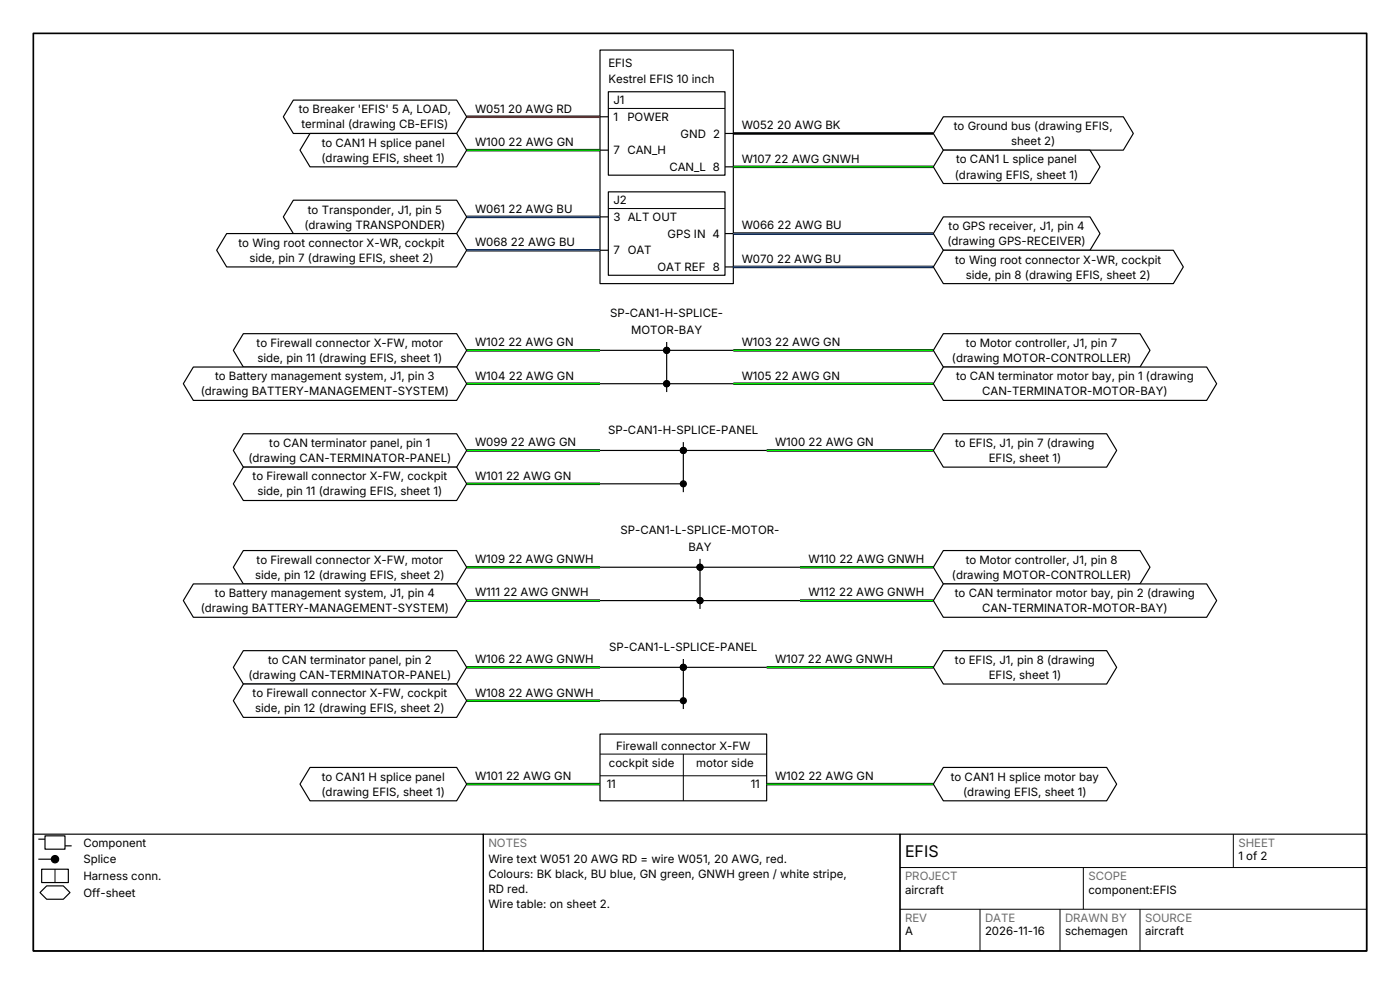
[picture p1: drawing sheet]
<svg xmlns="http://www.w3.org/2000/svg" width="420mm" height="297mm" viewBox="0 0 420 297" stroke-linecap="round" stroke-linejoin="round" font-family="sans-serif">
<defs><g id="words">
<text font-size="4.8" x="271.5" y="256.7">EFIS</text>
<g font-size="3.4">
<text x="182.5" y="20">EFIS</text>
<text x="182.5" y="25">Kestrel EFIS 10 inch</text>
<text x="89.6" y="34">to Breaker 'EFIS' 5 A, LOAD,</text>
<text x="142.5" y="33.7">W051 20 AWG RD</text>
<text x="184" y="31.2">J1</text>
<text x="90.4" y="38.5">terminal (drawing CB-EFIS)</text>
<text x="184" y="36.2">1</text>
<text x="188.2" y="36.2">POWER</text>
<text x="204.2" y="41.2">GND 2</text>
<text x="222.5" y="38.7">W052 20 AWG BK</text>
<text x="286.2" y="39">to Ground bus (drawing EFIS,</text>
<text x="96.5" y="44">to CAN1 H splice panel</text>
<text x="142.5" y="43.7">W100 22 AWG GN</text>
<text x="184" y="46.2">7 CAN_H</text>
<text x="303.4" y="43.5">sheet 2)</text>
<text x="96.4" y="48.5">(drawing EFIS, sheet 1)</text>
<text x="200.8" y="51.2">CAN_L 8</text>
<text x="222.5" y="48.7">W107 22 AWG GNWH</text>
<text x="286.4" y="53.5">(drawing EFIS, sheet 1)</text>
<text x="286.8" y="49">to CAN1 L splice panel</text>
<text x="92.4" y="64">to Transponder, J1, pin 5</text>
<text x="142.5" y="63.7">W061 22 AWG BU</text>
<text x="184" y="61.2">J2</text>
<text x="91.3" y="68.5">(drawing TRANSPONDER)</text>
<text x="184" y="66.2">3 ALT OUT</text>
<text x="200.3" y="71.2">GPS IN 4</text>
<text x="222.5" y="68.7">W066 22 AWG BU</text>
<text x="284.6" y="69">to GPS receiver, J1, pin 4</text>
<text x="71.6" y="74">to Wing root connector X-WR, cockpit</text>
<text x="142.5" y="73.7">W068 22 AWG BU</text>
<text x="184" y="76.2">7 OAT</text>
<text x="284.2" y="73.5">(drawing GPS-RECEIVER)</text>
<text x="74.8" y="78.5">side, pin 7 (drawing EFIS, sheet 2)</text>
<text x="197.2" y="81.2">OAT REF 8</text>
<text x="222.5" y="78.7">W070 22 AWG BU</text>
<text x="286.6" y="79">to Wing root connector X-WR, cockpit</text>
<text x="289.7" y="83.5">side, pin 8 (drawing EFIS, sheet 2)</text>
<text x="183" y="95">SP-CAN1-H-SPLICE-</text>
<text x="189.3" y="100">MOTOR-BAY</text>
<text x="77" y="104">to Firewall connector X-FW, motor</text>
<text x="142.5" y="103.7">W102 22 AWG GN</text>
<text x="222.5" y="103.7">W103 22 AWG GN</text>
<text x="289.8" y="104">to Motor controller, J1, pin 7</text>
<text x="64.5" y="114">to Battery management system, J1, pin 3</text>
<text x="77.2" y="108.5">side, pin 11 (drawing EFIS, sheet 1)</text>
<text x="142.5" y="113.7">W104 22 AWG GN</text>
<text x="222.5" y="113.7">W105 22 AWG GN</text>
<text x="285.5" y="108.5">(drawing MOTOR-CONTROLLER)</text>
<text x="286.8" y="114">to CAN terminator motor bay, pin 1 (drawing</text>
<text x="60.2" y="118.5">(drawing BATTERY-MANAGEMENT-SYSTEM)</text>
<text x="294.6" y="118.5">CAN-TERMINATOR-MOTOR-BAY)</text>
<text x="182.4" y="130">SP-CAN1-H-SPLICE-PANEL</text>
<text x="80.8" y="134">to CAN terminator panel, pin 1</text>
<text x="142.5" y="133.7">W099 22 AWG GN</text>
<text x="232.5" y="133.7">W100 22 AWG GN</text>
<text x="286.6" y="134">to EFIS, J1, pin 7 (drawing</text>
<text x="74.5" y="138.5">(drawing CAN-TERMINATOR-PANEL)</text>
<text x="75.8" y="144">to Firewall connector X-FW, cockpit</text>
<text x="142.5" y="143.7">W101 22 AWG GN</text>
<text x="296.6" y="138.5">EFIS, sheet 1)</text>
<text x="77.2" y="148.5">side, pin 11 (drawing EFIS, sheet 1)</text>
<text x="186.1" y="160">SP-CAN1-L-SPLICE-MOTOR-</text>
<text x="206.5" y="165">BAY</text>
<text x="76.5" y="173.5">side, pin 12 (drawing EFIS, sheet 2)</text>
<text x="77" y="169">to Firewall connector X-FW, motor</text>
<text x="142.5" y="168.7">W109 22 AWG GNWH</text>
<text x="242.5" y="168.7">W110 22 AWG GNWH</text>
<text x="285.5" y="173.5">(drawing MOTOR-CONTROLLER)</text>
<text x="289.7" y="169">to Motor controller, J1, pin 8</text>
<text x="64.5" y="179">to Battery management system, J1, pin 4</text>
<text x="142.5" y="178.7">W111 22 AWG GNWH</text>
<text x="242.5" y="178.7">W112 22 AWG GNWH</text>
<text x="286.5" y="179">to CAN terminator motor bay, pin 2 (drawing</text>
<text x="60.2" y="183.5">(drawing BATTERY-MANAGEMENT-SYSTEM)</text>
<text x="294.6" y="183.5">CAN-TERMINATOR-MOTOR-BAY)</text>
<text x="182.7" y="195">SP-CAN1-L-SPLICE-PANEL</text>
<text x="74.5" y="203.5">(drawing CAN-TERMINATOR-PANEL)</text>
<text x="80.4" y="199">to CAN terminator panel, pin 2</text>
<text x="142.5" y="198.7">W106 22 AWG GNWH</text>
<text x="232.5" y="198.7">W107 22 AWG GNWH</text>
<text x="286.5" y="199">to EFIS, J1, pin 8 (drawing</text>
<text x="296.6" y="203.5">EFIS, sheet 1)</text>
<text x="75.8" y="209">to Firewall connector X-FW, cockpit</text>
<text x="142.5" y="208.7">W108 22 AWG GNWH</text>
<text x="76.5" y="213.5">side, pin 12 (drawing EFIS, sheet 2)</text>
<text x="184.8" y="224.7">Firewall connector X-FW</text>
<text x="96.5" y="234">to CAN1 H splice panel</text>
<text x="142.5" y="233.7">W101 22 AWG GN</text>
<text x="182.7" y="230">cockpit side</text>
<text x="208.9" y="230">motor side</text>
<text x="232.5" y="233.7">W102 22 AWG GN</text>
<text x="285.2" y="234">to CAN1 H splice motor bay</text>
<text x="96.4" y="238.5">(drawing EFIS, sheet 1)</text>
<text x="182" y="236.2">11</text>
<text x="225.2" y="236.2">11</text>
<text x="288.9" y="238.5">(drawing EFIS, sheet 1)</text>
<text x="25" y="253.7">Component</text>
<text x="371.5" y="257.8">1 of 2</text>
<text x="25" y="258.7">Splice</text>
<text x="25" y="263.7">Harness conn.</text>
<text x="146.5" y="258.7">Wire text W051 20 AWG RD = wire W051, 20 AWG, red.</text>
<text x="146.5" y="263.2">Colours: BK black, BU blue, GN green, GNWH green / white stripe,</text>
<text x="25" y="268.7">Off-sheet</text>
<text x="146.5" y="267.7">RD red.</text>
<text x="271.5" y="267.8">aircraft</text>
<text x="326.5" y="267.8">component:EFIS</text>
<text x="146.5" y="272.2">Wire table: on sheet 2.</text>
<text x="271.5" y="280.3">A</text>
<text x="295.5" y="280.3">2026-11-16</text>
<text x="319.5" y="280.3">schemagen</text>
<text x="343.5" y="280.3">aircraft</text>
</g>
<g font-size="3.4" fill="#6b6b6b">
<text x="146.5" y="253.7">NOTES</text>
<text x="371.5" y="253.7">SHEET</text>
<text x="271.5" y="263.7">PROJECT</text>
<text x="326.5" y="263.7">SCOPE</text>
<text x="271.5" y="276.2">REV</text>
<text x="295.5" y="276.2">DATE</text>
<text x="319.5" y="276.2">DRAWN BY</text>
<text x="343.5" y="276.2">SOURCE</text>
</g>
</g></defs>
<path d="M10 10h400v275h-400z" fill="none" stroke="#000" stroke-width=".5"/>
<path d="M10 250h135v35h-135zM11.5 251.5h2M11.5 257.5h5M13.5 250.5h6v4h-6zM19.5 253.5h2M145 250h125v35h-125zM270 250h140v35h-140zM12.5 260.5h8v4h-8zM14 265.5h5l2 2-2 2h-5l-2-2z" fill="none" stroke="#000" stroke-width=".35"/>
<path d="M270 260h140M325 260v12.5M370 250v10M16.5 260.5v4M270 272.5h140M294 272.5v12.5M318 272.5v12.5M342 272.5v12.5" fill="none" stroke="#000" stroke-width=".3"/>
<circle cx="16.5" cy="257.5" r="1.1" fill="#000" stroke="#000" stroke-width=".35"/>
<g fill="#fff" stroke="#000" stroke-width=".35">
<path d="M180 15h40v70h-40z" fill-rule="evenodd"/>
<path d="M182.5 27.5h35v25h-35z" fill-rule="evenodd"/>
</g>
<path d="M182.5 32.5h35" fill="none" stroke="#000" stroke-width=".3"/>
<path d="M180 35h2.5M180 45h2.5M217.5 40h2.5M217.5 50h2.5" fill="none" stroke="#000" stroke-width=".35"/>
<path d="M182.5 57.5h35v25h-35z" fill-rule="evenodd" fill="#fff" stroke="#000" stroke-width=".35"/>
<path d="M182.5 62.5h35" fill="none" stroke="#000" stroke-width=".3"/>
<g fill="none" stroke="#000" stroke-width=".35">
<path d="M180 65h2.5M180 75h2.5M217.5 70h2.5M217.5 80h2.5M180 105h40M180 115h40M200 102.5v15M180 135h50M205 132.5v15M180 145h25M180 170h60M210 167.5v15"/>
<path d="M180 180h60M205 197.5v15M180 200h50M180 210h25"/>
</g>
<g fill="#000" stroke="#000" stroke-width=".35">
<circle cx="200" cy="115" r=".9"/>
<circle cx="200" cy="105" r=".9"/>
<circle cx="205" cy="135" r=".9"/>
<circle cx="205" cy="145" r=".9"/>
<circle cx="210" cy="170" r=".9"/>
<circle cx="210" cy="180" r=".9"/>
<circle cx="205" cy="200" r=".9"/>
<circle cx="205" cy="210" r=".9"/>
</g>
<path d="M180 220h50v20h-50z" fill-rule="evenodd" fill="#fff" stroke="#000" stroke-width=".35"/>
<path d="M180 232.5h50M180 226h50M205 226v14" fill="none" stroke="#000" stroke-width=".3"/>
<g fill="none" stroke="#000" stroke-width=".75" stroke-linecap="butt">
<path d="M140 35h40M140 45h40M220 40h60M220 50h60M140 65h40M140 75h40M220 70h60M220 80h60M140 105h40M140 115h40M220 105h60M220 115h60"/>
<path d="M140 135h40M230 135h50M140 145h40M140 170h40M240 170h40M140 180h40M240 180h40M140 200h40M140 210h40M230 200h50M140 235h40M230 235h50"/>
</g>
<path d="M140 35h40" fill="none" stroke="#f00" stroke-width=".35"/>
<path d="M220 40h60" fill="none" stroke="#000" stroke-width=".35"/>
<g fill="none" stroke="#0f0" stroke-width=".35">
<path d="M140 45h40M220 50h60M140 105h40M140 115h40M220 105h60M220 115h60M140 135h40M230 135h50M140 145h40M140 170h40M240 170h40M140 180h40"/>
<path d="M240 180h40M140 200h40M140 210h40M230 200h50M140 235h40M230 235h50"/>
</g>
<path d="M140 65h40M140 75h40M220 70h60M220 80h60" fill="none" stroke="#06f" stroke-width=".35"/>
<g fill="#fff" stroke="#000" stroke-width=".35">
<path d="M88 30h49l3 5-3 5h-49l-3-5z" fill-rule="evenodd"/>
<path d="M283 35h54l3 5-3 5h-54l-3-5z" fill-rule="evenodd"/>
<path d="M93 40h44l3 5-3 5h-44l-3-5z" fill-rule="evenodd"/>
<path d="M283 45h44l3 5-3 5h-44l-3-5z" fill-rule="evenodd"/>
<path d="M88 60h49l3 5-3 5h-49l-3-5z" fill-rule="evenodd"/>
<path d="M283 65h44l3 5-3 5h-44l-3-5z" fill-rule="evenodd"/>
<path d="M68 70h69l3 5-3 5h-69l-3-5z" fill-rule="evenodd"/>
<path d="M283 75h69l3 5-3 5h-69l-3-5z" fill-rule="evenodd"/>
<path d="M73 100h64l3 5-3 5h-64l-3-5z" fill-rule="evenodd"/>
<path d="M283 100h59l3 5-3 5h-59l-3-5z" fill-rule="evenodd"/>
<path d="M58 110h79l3 5-3 5h-79l-3-5z" fill-rule="evenodd"/>
<path d="M283 110h79l3 5-3 5h-79l-3-5z" fill-rule="evenodd"/>
<path d="M73 130h64l3 5-3 5h-64l-3-5z" fill-rule="evenodd"/>
<path d="M283 130h49l3 5-3 5h-49l-3-5z" fill-rule="evenodd"/>
<path d="M73 140h64l3 5-3 5h-64l-3-5z" fill-rule="evenodd"/>
<path d="M73 165h64l3 5-3 5h-64l-3-5z" fill-rule="evenodd"/>
<path d="M283 165h59l3 5-3 5h-59l-3-5z" fill-rule="evenodd"/>
<path d="M58 175h79l3 5-3 5h-79l-3-5z" fill-rule="evenodd"/>
<path d="M283 175h79l3 5-3 5h-79l-3-5z" fill-rule="evenodd"/>
<path d="M73 195h64l3 5-3 5h-64l-3-5z" fill-rule="evenodd"/>
<path d="M283 195h49l3 5-3 5h-49l-3-5z" fill-rule="evenodd"/>
<path d="M73 205h64l3 5-3 5h-64l-3-5z" fill-rule="evenodd"/>
<path d="M93 230h44l3 5-3 5h-44l-3-5z" fill-rule="evenodd"/>
<path d="M283 230h49l3 5-3 5h-49l-3-5z" fill-rule="evenodd"/>
</g>
<use href="#words"/>
</svg>
